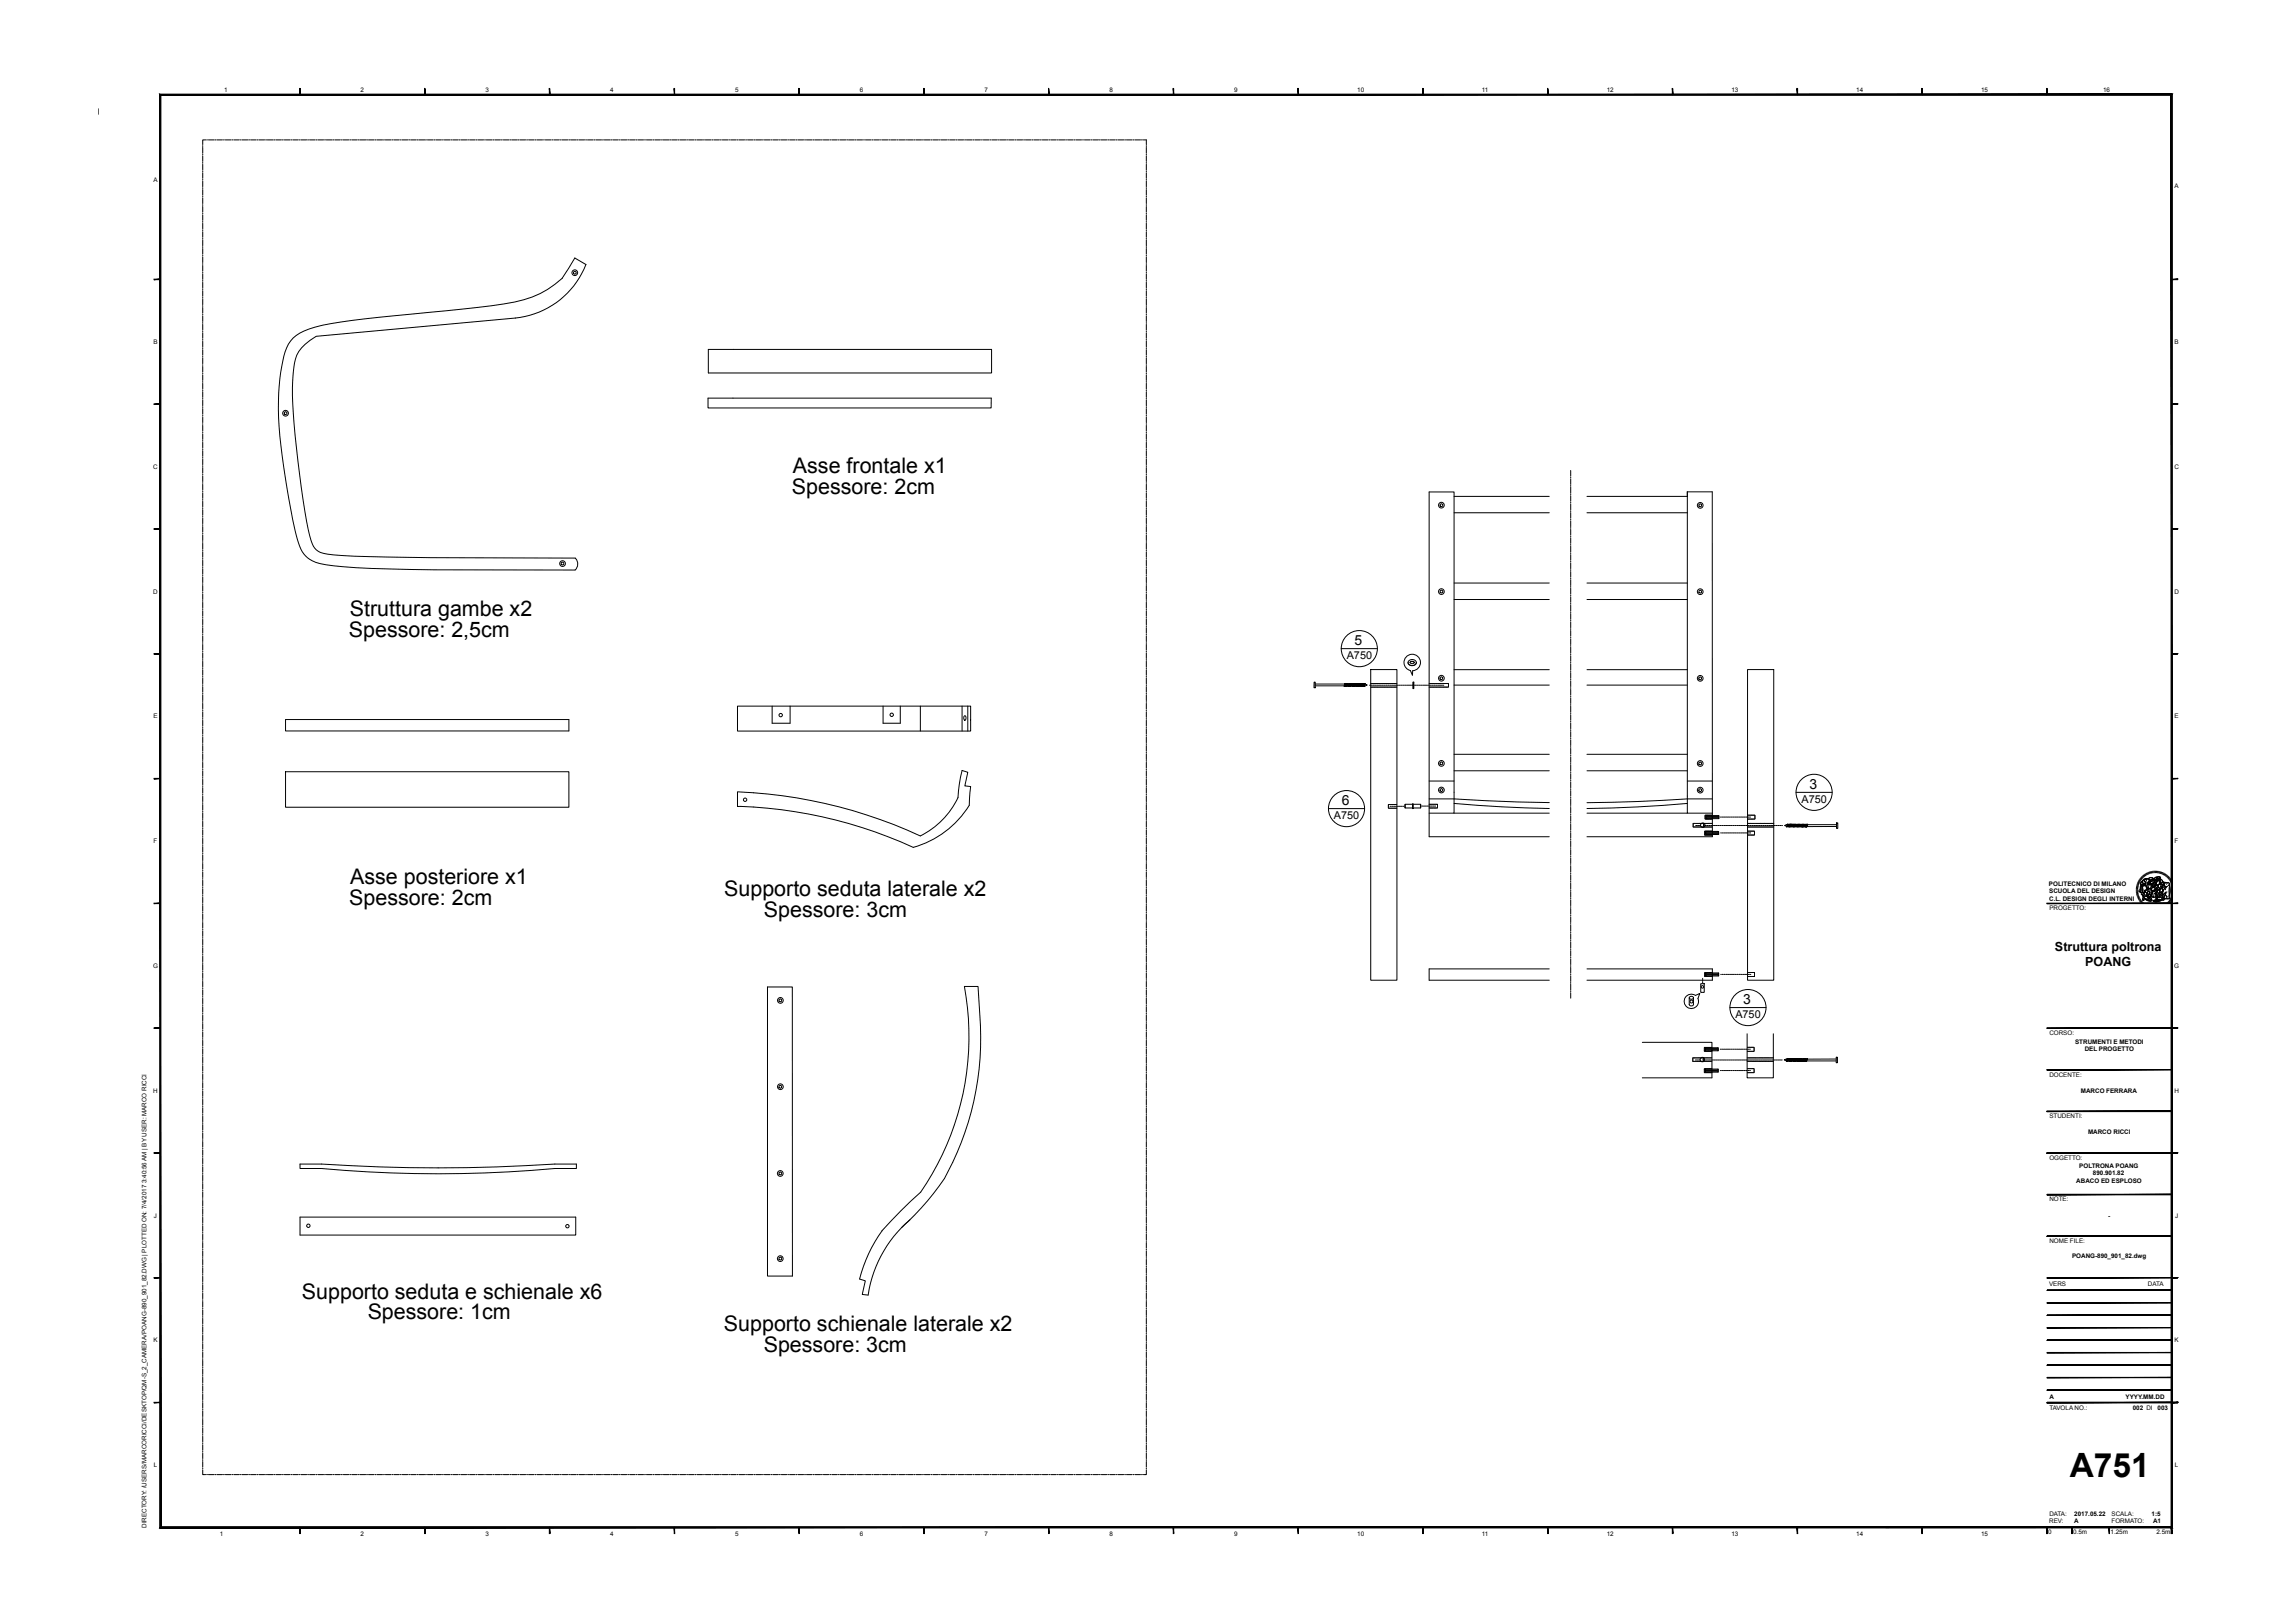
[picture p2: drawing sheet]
<svg xmlns="http://www.w3.org/2000/svg" width="297mm" height="210mm" viewBox="0 0 297 210" stroke-linecap="round" stroke-linejoin="round" font-family="sans-serif">
<defs><g id="words">
<text font-size="4.3" x="267.9" y="191.1">A751</text>
<g font-size="2.8">
<text x="102.5" y="64">Spessore: 2cm</text>
<text x="102.6" y="61.2">Asse frontale x1</text>
<text x="45.1" y="82.5">Spessore: 2,5cm</text>
<text x="45.3" y="79.7">Struttura gambe x2</text>
<text x="45.2" y="117.1">Spessore: 2cm</text>
<text x="45.3" y="114.4">Asse posteriore x1</text>
<text x="93.7" y="115.9">Supporto seduta laterale x2</text>
<text x="98.9" y="118.7">Spessore: 3cm</text>
<text x="39.1" y="168">Supporto seduta e schienale x6</text>
<text x="47.6" y="170.7">Spessore: 1cm</text>
<text x="93.7" y="172.3">Supporto schienale laterale x2</text>
<text x="98.8" y="175">Spessore: 3cm</text>
</g>
<g font-size="1.8">
<text x="175.3" y="83.5">5</text>
<text x="173.6" y="104.2">6</text>
<text x="234.2" y="102.1">3</text>
<text x="225.6" y="129.9">3</text>
</g>
<g font-size="1.6">
<text x="265.9" y="123.1">Struttura poltrona</text>
<text x="269.9" y="125">POANG</text>
</g>
<g font-size="1.4">
<text x="174.3" y="85.3">A750</text>
<text x="172.6" y="106">A750</text>
<text x="233.1" y="103.9">A750</text>
<text x="224.6" y="131.7">A750</text>
</g>
<g font-size=".8">
<text x="29" y="11.9">1</text>
<text x="46.7" y="11.9">2</text>
<text x="62.8" y="11.9">3</text>
<text x="79" y="11.9">4</text>
<text x="95.1" y="11.9">5</text>
<text x="111.3" y="11.9">6</text>
<text x="127.4" y="11.9">7</text>
<text x="143.6" y="11.9">8</text>
<text x="159.7" y="11.9">9</text>
<text x="175.6" y="11.9">10</text>
<text x="191.8" y="11.9">11</text>
<text x="207.9" y="11.9">12</text>
<text x="224.1" y="11.9">13</text>
<text x="240.2" y="11.9">14</text>
<text x="256.4" y="11.9">15</text>
<text x="272.2" y="11.9">16</text>
<text x="19.9" y="23.5">A</text>
<text x="281.4" y="24.3">A</text>
<text x="19.9" y="44.5">B</text>
<text x="281.4" y="44.5">B</text>
<text x="19.8" y="60.7">C</text>
<text x="281.4" y="60.7">C</text>
<text x="19.8" y="76.8">D</text>
<text x="281.4" y="76.8">D</text>
<text x="19.9" y="93">E</text>
<text x="281.4" y="93">E</text>
<text x="19.9" y="109.1">F</text>
<text x="281.4" y="109.1">F</text>
<text x="265.2" y="114.6">POLITECNICO DI MILANO</text>
<text x="265.2" y="115.6">SCUOLA DEL DESIGN</text>
<text x="265.2" y="116.6">C.L. DESIGN DEGLI INTERNI</text>
<text x="265.2" y="117.8">PROGETTO:</text>
<text x="19.8" y="125.3">G</text>
<text x="281.4" y="125.3">G</text>
<text x="265.2" y="133.9">CORSO:</text>
<text x="268.5" y="135">STRUMENTI E METODI</text>
<text x="269.8" y="136">DEL PROGETTO</text>
<text x="19.8" y="141.4">H</text>
<text x="265.2" y="139.3">DOCENTE:</text>
<text x="269.3" y="141.4">MARCO FERRARA</text>
<text x="281.4" y="141.4">H</text>
<text x="265.2" y="144.7">STUDENTI:</text>
<text x="270.2" y="146.8">MARCO RICCI</text>
<text x="265.2" y="150.1">OGGETTO:</text>
<text x="265.2" y="155.5">NOTE:</text>
<text x="268.7" y="153.1">ABACO ED ESPLOSO</text>
<text x="269.1" y="151.1">POLTRONA POANG</text>
<text x="270.8" y="152.1">890.901.82</text>
<text x="19.9" y="157.5">J</text>
<text x="265.2" y="160.8">NOME FILE:</text>
<text x="272.8" y="157.5">-</text>
<text x="281.5" y="157.5">J</text>
<text x="265.2" y="166.4">VERS</text>
<text x="268.2" y="162.8">POANG-890_901_82.dwg</text>
<text x="278" y="166.4">DATA</text>
<text x="19.9" y="173.7">K</text>
<text x="281.4" y="173.7">K</text>
<text x="265.2" y="182.4">TAVOLA NO.:</text>
<text x="265.2" y="181">A</text>
<text x="275.1" y="181">YYYY.MM.DD</text>
<text x="276" y="182.4">002 DI</text>
<text x="279.2" y="182.4">003</text>
<text x="19.9" y="189.8">L</text>
<text x="281.5" y="189.8">L</text>
<text x="19" y="197.7" transform="rotate(-90 19 197.7)">DIRECTORY: /USERS/MARCORICCI/DESKTOP/QM-S_2_CAMERA/POANG-890_901_82.DWG | PLOTTED ON: 7/4/2017 3:40:56 AM | BY USER: MARCO RICCI</text>
<text x="265.2" y="197.1">REV:</text>
<text x="265.2" y="196.2">DATA:</text>
<text x="268.4" y="197.1">A</text>
<text x="268.4" y="196.1">2017.05.22</text>
<text x="273.3" y="196.1">SCALA:</text>
<text x="273.3" y="197.1">FORMATO:</text>
<text x="278.4" y="196.1">1:5</text>
<text x="278.6" y="197.1">A1</text>
<text x="28.4" y="198.7">1</text>
<text x="46.7" y="198.7">2</text>
<text x="62.8" y="198.7">3</text>
<text x="79" y="198.7">4</text>
<text x="95.1" y="198.7">5</text>
<text x="111.3" y="198.7">6</text>
<text x="127.4" y="198.7">7</text>
<text x="143.6" y="198.7">8</text>
<text x="159.7" y="198.7">9</text>
<text x="175.6" y="198.7">10</text>
<text x="191.8" y="198.7">11</text>
<text x="207.9" y="198.7">12</text>
<text x="224.1" y="198.7">13</text>
<text x="240.2" y="198.7">14</text>
<text x="256.4" y="198.7">15</text>
<text x="265" y="198.4">0</text>
<text x="268.3" y="198.4">0.5m</text>
<text x="273.1" y="198.4">1.25m</text>
<text x="279.1" y="198.4">2.5m</text>
</g>
</g></defs>
<g fill="none" stroke="#000" stroke-width=".13">
<path d="M12.7 14v.8M26.2 18.8v.2M26.2 19.1v.7M26.2 19.9v.1M26.6 18.1h-.4v.6M26.7 18.1h.2M27 18.1h.7M27.8 18.1h.1M28.1 18.1h.7M28.9 18.1h.1M29.2 18.1h.7M30 18.1h.1"/>
<path d="M30.3 18.1h.7M31.1 18.1h.1M31.3 18.1h.8M32.2 18.1h.1M32.4 18.1h.8M33.3 18.1h.1M33.5 18.1h.7M34.4 18.1h.1M34.6 18.1h.7M35.4 18.1h.2M35.7 18.1h.7M36.5 18.1h.2"/>
<path d="M36.8 18.1h.7M37.6 18.1h.2M37.9 18.1h.7M38.7 18.1h.1M39 18.1h.7M39.8 18.1h.1M40.1 18.1h.7M40.9 18.1h.1M41.2 18.1h.7M42 18.1h.1M42.2 18.1h.8M43.1 18.1h.1"/>
<path d="M43.3 18.1h.7M44.2 18.1h.1M44.4 18.1h.7M45.3 18.1h.1M45.5 18.1h.7M46.4 18.1h.1M46.6 18.1h.7M47.4 18.1h.2M47.7 18.1h.7M48.5 18.1h.2M48.8 18.1h.7M49.6 18.1h.1"/>
<path d="M49.9 18.1h.7M50.7 18.1h.1M51 18.1h.7M51.8 18.1h.1M52 18.1h.8M52.9 18.1h.1M53.1 18.1h.8M54 18.1h.1M54.2 18.1h.8M55.1 18.1h.1M55.3 18.1h.7M56.2 18.1h.1"/>
<path d="M56.4 18.1h.7M57.3 18.1h.1M57.5 18.1h.7M58.3 18.1h.2M58.6 18.1h.7M59.4 18.1h.2M59.7 18.1h.7M60.5 18.1h.1M60.8 18.1h.7M61.6 18.1h.1M61.9 18.1h.7M62.7 18.1h.1"/>
<path d="M62.9 18.1h.8M63.8 18.1h.1M64 18.1h.8M64.9 18.1h.1M65.1 18.1h.8M66 18.1h.1M66.2 18.1h.7M67.1 18.1h.1M67.3 18.1h.7M68.2 18.1h.1M68.4 18.1h.7M69.2 18.1h.2"/>
<path d="M69.5 18.1h.7M70.3 18.1h.1M70.6 18.1h.7M71.4 18.1h.1M71.7 18.1h.7M72.5 18.1h.1M72.8 18.1h.7M73.6 18.1h.1M73.8 18.1h.8M74.7 18.1h.1M74.9 18.1h.8M75.8 18.1h.1"/>
<path d="M76 18.1h.8M76.9 18.1h.1M77.1 18.1h.7M78 18.1h.1M78.2 18.1h.7M79 18.1h.2M79.3 18.1h.7M80.1 18.1h.2M80.4 18.1h.7M81.2 18.1h.2M81.5 18.1h.7M82.3 18.1h.1"/>
<path d="M82.6 18.1h.7M83.4 18.1h.1M83.7 18.1h.7M84.5 18.1h.1M84.7 18.1h.8M85.6 18.1h.1M85.8 18.1h.8M86.7 18.1h.1M86.9 18.1h.7M87.8 18.1h.1M88 18.1h.7M88.9 18.1h.1"/>
<path d="M89.1 18.1h.7M90 18.1h.1M90.2 18.1h.7M91 18.1h.2M91.3 18.1h.7M92.1 18.1h.2M92.4 18.1h.7M93.2 18.1h.1M93.5 18.1h.7M94.3 18.1h.1M94.6 18.1h.7M95.4 18.1h.1"/>
<path d="M95.6 18.1h.8M96.5 18.1h.1M96.7 18.1h.8M97.6 18.1h.1M97.8 18.1h.8M98.7 18.1h.1M98.9 18.1h.7M99.8 18.1h.1M100 18.1h.7M100.9 18.1h.1M101.1 18.1h.7M101.9 18.1h.2"/>
<path d="M102.2 18.1h.7M103 18.1h.2M103.3 18.1h.7M104.1 18.1h.1M104.4 18.1h.7M105.2 18.1h.1M105.4 18.1h.8M106.3 18.1h.1M106.5 18.1h.8M107.4 18.1h.1M107.6 18.1h.8M108.5 18.1h.1"/>
<path d="M108.7 18.1h.8M109.6 18.1h.1M109.8 18.1h.7M110.7 18.1h.1M110.9 18.1h.7M111.8 18.1h.1M112 18.1h.7M112.8 18.1h.2M113.1 18.1h.7M113.9 18.1h.1M114.2 18.1h.7M115 18.1h.1"/>
<path d="M115.3 18.1h.7M116.1 18.1h.1M116.4 18.1h.7M117.2 18.1h.1M117.4 18.1h.8M118.3 18.1h.1M118.5 18.1h.8M119.4 18.1h.1M119.6 18.1h.7M120.5 18.1h.1M120.7 18.1h.7M121.6 18.1h.1"/>
<path d="M121.8 18.1h.7M122.6 18.1h.2M122.9 18.1h.7M123.7 18.1h.2M124 18.1h.7M124.8 18.1h.2M125.1 18.1h.7M125.9 18.1h.1M126.2 18.1h.7M127 18.1h.1M127.3 18.1h.7M128.1 18.1h.1"/>
<path d="M128.3 18.1h.8M129.2 18.1h.1M129.4 18.1h.8M130.3 18.1h.1M130.5 18.1h.7M131.4 18.1h.1M131.6 18.1h.7M132.5 18.1h.1M132.7 18.1h.7M133.6 18.1h.1M133.8 18.1h.7M134.6 18.1h.2"/>
<path d="M134.9 18.1h.7M135.7 18.1h.2M136 18.1h.7M136.8 18.1h.1M137.1 18.1h.7M137.9 18.1h.1M138.1 18.1h.8M139 18.1h.1M139.2 18.1h.8M140.1 18.1h.1M140.3 18.1h.8M141.2 18.1h.1"/>
<path d="M141.4 18.1h.8M142.3 18.1h.1M142.5 18.1h.7M143.4 18.1h.1M143.6 18.1h.7M144.5 18.1h.1M144.7 18.1h.7M145.5 18.1h.2M145.8 18.1h.7M146.6 18.1h.1M146.9 18.1h.7M147.7 18.1h.1"/>
<path d="M148 18.1h.3v.6M148.3 18.8v.2M148.3 19.1v.7M148.3 19.9v.1M26.2 20.2v.7M26.2 21v.1M26.2 21.3v.7M26.2 22.1v.1M26.2 22.4v.7M26.2 23.2v.1M26.2 23.4v.8M26.2 24.3v.1"/>
<path d="M26.2 24.5v.8M26.2 25.4v.1M26.2 25.6v.7M26.2 26.5v.1M26.2 26.7v.7M26.2 27.6v.1M26.2 27.8v.7M26.2 28.6v.2M26.2 28.9v.7M26.2 29.7v.2M26.2 30v.7M26.2 30.8v.2"/>
<path d="M26.2 31.1v.7M26.2 31.9v.1M26.2 32.2v.7M26.2 33v.1M26.2 33.2v.8M26.2 34.1v.1M26.2 34.3v.8M26.2 35.2v.1M26.2 35.4v.7M26.2 36.3v.1M26.2 36.5v.7M26.2 37.4v.1"/>
<path d="M26.2 37.6v.7M26.2 38.5v.1M26.2 38.7v.7M26.2 39.5v.2M26.2 39.8v.7M72.7 36l1.7-2.6 1.4 .8a10.9 10.9 0 0 1-9.1 7l-25.8 2.3a4.9 4.9 0 0 0-2.8 3.5 29.4 29.4 0 0 0-.1 7.7 123.2 123.2 0 0 0 2.1 14.6l.1 .6a2.18 2.18 0 0 0 2.2 1.8l3.4 .3 4.3 .1 24.4 .1a1.06 1.06 0 0 1-.1 1.6l-21.1-.1-5.2-.1-3.6-.3a12.3 12.3 0 0 1-4.1-.7 3.7 3.7 0 0 1-1.9-2.8 93.4 93.4 0 0 1-2.5-16.9 22.8 22.8 0 0 1 1.1-7.9 4.2 4.2 0 0 1 2.9-2.4 56.2 56.2 0 0 1 11.1-1.8 214.9 214.9 0 0 0 15.5-1.7 12.2 12.2 0 0 0 6.2-3.1M74.2 35.2l.2-.1 .2 .1v.2l-.2 .1-.2-.1zM148.3 20.2v.7M148.3 21v.1M148.3 21.3v.7M148.3 22.1v.1M148.3 22.4v.7"/>
<path d="M148.3 23.2v.1M148.3 23.4v.8M148.3 24.3v.1M148.3 24.5v.8M148.3 25.4v.1M148.3 25.6v.7M148.3 26.5v.1M148.3 26.7v.7M148.3 27.6v.1M148.3 27.8v.7M148.3 28.6v.2M148.3 28.9v.7"/>
<path d="M148.3 29.7v.2M148.3 30v.7M148.3 30.8v.2M148.3 31.1v.7M148.3 31.9v.1M148.3 32.2v.7M148.3 33v.1M148.3 33.2v.8M148.3 34.1v.1M148.3 34.3v.8M148.3 35.2v.1M148.3 35.4v.7"/>
<path d="M148.3 36.3v.1M148.3 36.5v.7M148.3 37.4v.1M148.3 37.6v.7M148.3 38.5v.1M148.3 38.7v.7M148.3 39.5v.2M148.3 39.8v.7M26.2 40.6v.2M26.2 40.9v.7M26.2 41.7v.1M26.2 42v.7"/>
<path d="M26.2 42.8v.1M26.2 43.1v.7M26.2 43.9v.1M26.2 44.1v.8M26.2 45v.1M26.2 45.2v.8M26.2 46.1v.1M26.2 46.3v.8M26.2 47.2v.1M26.2 47.4v.7M26.2 48.3v.1M26.2 48.5v.7"/>
<path d="M26.2 49.4v.1M26.2 49.6v.7M26.2 50.4v.2M26.2 50.7v.7M26.2 51.5v.2M26.2 51.8v.7M26.2 52.6v.1M26.2 52.9v.7M26.2 53.7v.1M26.2 54v.7M26.2 54.8v.1M26.2 55v.8"/>
<path d="M26.2 55.9v.1M26.2 56.1v.8M26.2 57v.1M26.2 57.2v.8M26.2 58.1v.1M26.2 58.3v.7M26.2 59.2v.1M26.2 59.4v.7M36.8 53.4l.2-.1 .1 .1v.2l-.1 .1-.2-.1zM91.6 51.5h36.7v1.3h-36.7zM91.7 45.2h36.6v3.1h-36.6zM148.3 40.6v.2"/>
<path d="M148.3 40.9v.7M148.3 41.7v.1M148.3 42v.7M148.3 42.8v.1M148.3 43.1v.7M148.3 43.9v.1M148.3 44.1v.8M148.3 45v.1M148.3 45.2v.8M148.3 46.1v.1M148.3 46.3v.8M148.3 47.2v.1"/>
<path d="M148.3 47.4v.7M148.3 48.3v.1M148.3 48.5v.7M148.3 49.4v.1M148.3 49.6v.7M148.3 50.4v.2M148.3 50.7v.7M148.3 51.5v.2M148.3 51.8v.7M148.3 52.6v.1M148.3 52.9v.7M148.3 53.7v.1"/>
<path d="M148.3 54v.7M148.3 54.8v.1M148.3 55v.8M148.3 55.9v.1M148.3 56.1v.8M148.3 57v.1M148.3 57.2v.8M148.3 58.1v.1M148.3 58.3v.7M148.3 59.2v.1M148.3 59.4v.7M26.2 60.2v.2"/>
<path d="M26.2 60.5v.7M26.2 61.3v.2M26.2 61.6v.7M26.2 62.4v.1M26.2 62.7v.7M26.2 63.5v.1M26.2 63.8v.7M26.2 64.6v.1M26.2 64.9v.7M26.2 65.7v.1M26.2 65.9v.8M26.2 66.8v.1"/>
<path d="M26.2 67v.8M26.2 67.9v.1M26.2 68.1v.7M26.2 69v.1M26.2 69.2v.7M26.2 70.1v.1M26.2 70.3v.7M26.2 71.1v.2M26.2 71.4v.7M26.2 72.2v.2M26.2 72.5v.7M26.2 73.3v.2"/>
<path d="M26.2 73.6v.7M26.2 74.4v.1M26.2 74.7v.7M26.2 75.5v.1M26.2 75.8v.7M26.2 76.6v.1M26.2 76.8v.8M26.2 77.7v.1M26.2 77.9v.8M26.2 78.8v.1M26.2 79v.7M26.2 79.9v.1"/>
<path d="M72.6 72.8l.2-.1 .2 .1v.2l-.2 .1-.2-.1zM148.3 60.2v.2M148.3 60.5v.7M148.3 61.3v.2M148.3 61.6v.7M148.3 62.4v.1M148.3 62.7v.7M148.3 63.5v.1M148.3 63.8v.7M148.3 64.6v.1M148.3 64.9v.7M148.3 65.7v.1"/>
<path d="M148.3 65.9v.8M148.3 66.8v.1M148.3 67v.8M148.3 67.9v.1M148.3 68.1v.7M148.3 69v.1M148.3 69.2v.7M148.3 70.1v.1M148.3 70.3v.7M148.3 71.1v.2M148.3 71.4v.7M148.3 72.2v.2"/>
<path d="M148.3 72.5v.7M148.3 73.3v.2M148.3 73.6v.7M148.3 74.4v.1M148.3 74.7v.7M148.3 75.5v.1M148.3 75.8v.7M148.3 76.6v.1M148.3 76.8v.8M148.3 77.7v.1M148.3 77.9v.8M148.3 78.8v.1"/>
<path d="M148.3 79v.7M148.3 79.9v.1M186.4 65.3l.1-.1 .2 .1v.2l-.2 .1-.1-.1zM186.4 76.5l.1-.2 .2 .2v.1l-.2 .1-.1-.1zM188.2 64.2h12.3M188.2 66.3h12.3M188.2 75.4h12.3M188.2 77.6h12.3M203.3 60.9v.7M203.3 61.7v.1M203.3 62v.7M203.3 62.8v.1"/>
<path d="M203.3 63v.8M203.3 63.9v.1M203.3 64.1v.8M203.3 65v.1M203.3 65.2v.8M203.3 66.1v.1M203.3 66.3v.7M203.3 67.2v.1M203.3 67.4v.7M203.3 68.2v.2M203.3 68.5v.7M203.3 69.3v.2"/>
<path d="M203.3 69.6v.7M203.3 70.4v.2M203.3 70.7v.7M203.3 71.5v.1M203.3 71.8v.7M203.3 72.6v.1M203.3 72.9v.7M203.3 73.7v.1M203.3 73.9v.8M203.3 74.8v.1M203.3 75v.8M203.3 75.9v.1"/>
<path d="M203.3 76.1v.7M203.3 77v.1M203.3 77.2v.7M203.3 78.1v.1M203.3 78.3v.7M203.3 79.2v.1M203.3 79.4v.7M205.4 64.2h13M205.4 66.3h13M205.4 75.4h13M205.4 77.6h13M219.9 65.3l.1-.1 .2 .1v.2l-.2 .1-.1-.1z"/>
<path d="M219.9 76.5l.1-.1 .2 .1v.2l-.2 .1-.1-.1zM26.2 80.1v.7M26.2 81v.1M26.2 81.2v.7M26.2 82.1v.1M26.2 82.3v.7M26.2 83.1v.2M26.2 83.4v.7M26.2 84.2v.2M26.2 84.5v.7M26.2 85.3v.1M26.2 85.6v.7"/>
<path d="M26.2 86.4v.1M26.2 86.6v.8M26.2 87.5v.1M26.2 87.7v.8M26.2 88.6v.1M26.2 88.8v.8M26.2 89.7v.1M26.2 89.9v.8M26.2 90.8v.1M26.2 91v.7M26.2 91.9v.1M26.2 92.1v.7"/>
<path d="M26.2 93v.1M26.2 93.2v.7M26.2 94v.2M26.2 94.3v.7M26.2 95.1v.1M26.2 95.4v.7M26.2 96.2v.1M26.2 96.5v.7M26.2 97.3v.1M26.2 97.5v.8M26.2 98.4v.1M26.2 98.6v.8"/>
<path d="M26.2 99.5v.1M26.2 99.7v.8M37 93.1h36.6v1.5h-36.6zM37 99.9h36.6v4.5h-36.6zM95.4 91.4h30.2v3.2h-30.2zM99.9 91.4v2.2h2.3v-2.2M114.3 91.4v2.2h2.2v-2.2M119.1 91.4v3.2M124.5 91.4v3.2M124.8 92.7v-.1a.27 .27 0 0 1 .2 .3 .27 .27 0 0 1-.2 .3l-.1-.2zM125.2 91.4v3.2M148.3 80.1v.7"/>
<path d="M148.3 81v.1M148.3 81.2v.7M148.3 82.1v.1M148.3 82.3v.7M148.3 83.1v.2M148.3 83.4v.7M148.3 84.2v.2M148.3 84.5v.7M148.3 85.3v.1M148.3 85.6v.7M148.3 86.4v.1M148.3 86.6v.8"/>
<path d="M148.3 87.5v.1M148.3 87.7v.8M148.3 88.6v.1M148.3 88.8v.8M148.3 89.7v.1M148.3 89.9v.8M148.3 90.8v.1M148.3 91v.7M148.3 91.9v.1M148.3 92.1v.7M148.3 93v.1M148.3 93.2v.7"/>
<path d="M148.3 94v.2M148.3 94.3v.7M148.3 95.1v.1M148.3 95.4v.7M148.3 96.2v.1M148.3 96.5v.7M148.3 97.3v.1M148.3 97.5v.8M148.3 98.4v.1M148.3 98.6v.8M148.3 99.5v.1M148.3 99.7v.8"/>
<path d="M170.1 88.3h.1v.7h-.2zM170.2 88.7h3.8M170.2 88.5h3.8M173.6 83.9h4.6M174 88.7h.1M174.1 88.4l-.1 .4M174.1 88.5h.1M174.2 88.7h.1M174.3 88.4l-.2 .4M174.4 88.7h.1M174.4 88.4l-.1 .4M174.5 88.7h.1"/>
<path d="M174.6 88.4l-.1 .4M174.7 88.7h.1M174.8 88.4l-.2 .4M174.9 88.7h.1M174.9 88.4l-.1 .4M175 88.7h.1M175.1 88.4l-.1 .4M175.2 88.7h.1M175.3 88.4l-.2 .4M175.4 88.7h.1M175.5 88.4l-.2 .4M175.6 88.7h.1"/>
<path d="M175.6 88.4l-.1 .4M175.7 88.7h.1M175.8 88.4l-.1 .4M175.9 88.8h.1M176 88.4l-.2 .4M176.1 88.8h.1M176.1 88.4l-.1 .4M176.2 88.8h.1M176.3 88.4l-.1 .4M176.5 88.4l-.2 .4 .2-.4-.1 .4M176.5 88.8h-.2M176.6 88.4l-.1 .4"/>
<path d="M176.6 88.5l.3 .1-.3 .2M177.2 88.7h.1M177.4 86.6h3.4v40.2h-3.4zM177.4 88.4h3.4M177.4 88.9h3.4M177.4 88.7h.2M177.7 88.7h.1M177.9 88.7h.2M178.1 88.7h.2M178.4 88.7h.1M178.6 88.7h.2M178.9 88.7h.1"/>
<path d="M179.1 88.7h.2M179.4 88.7h.1M179.6 88.7h.2M179.8 88.7h.2M180.1 88.7h.1M180.3 88.7h.2M180.6 88.7h.1M180.8 88.7h.2M181.1 88.7h.1M181.3 88.7h.1M181.5 88.7h.2M181.8 88.7h.1"/>
<path d="M182 88.7h.2M182.1 84.9a1.07 1.07 0 0 1 1.7 .4 1.07 1.07 0 0 1-1 1.5v.6l-.3-.6a1.07 1.07 0 0 1-.8-.8 1.07 1.07 0 0 1 .4-1.1zM182.2 85.7a.55 .55 0 0 0 .5 .4 .55 .55 0 0 0 .6-.3M182.3 88.7h.1M182.3 85.5a.53 .53 0 0 1 .6-.2 .53 .53 0 0 1 .4 .6 .55 .55 0 0 1-.6 .2 .55 .55 0 0 1-.5-.5zM182.5 85.7l.3-.1 .2 .1M182.5 88.7h.2M182.5 85.6a.25 .25 0 0 1 .3-.1 .25 .25 0 0 1 .2 .3 .25 .25 0 0 1-.3 .1 .25 .25 0 0 1-.2-.3zM182.7 88.7h.1M182.8 88.3h.2v.8h-.2zM183 88.7h.1M183.1 88.7h.2"/>
<path d="M183.4 88.7h.1M183.6 88.7h.2M183.9 88.7h.1M184.1 88.7h.2M184.3 88.7h.2M184.6 88.7h.1M184.8 88.7h.2M184.9 88.4h2.5M184.9 88.9h2.5M185.1 88.7h.1M185.3 88.7h.2M185.5 88.7h.2"/>
<path d="M185.8 88.7h.2M186 88.7h.2M186.3 88.7h.1M186.4 87.7l.1-.1 .2 .1v.2h-.2h-.1zM186.4 98.7l.1-.1 .2 .1v.2l-.2 .1-.1-.1zM186.5 88.7h.2M186.8 88.7h.1M187.4 88.4v.1M187.4 88.9h.1M187.4 88.5v.4M188.2 86.6h12.3M188.2 88.6h12.3"/>
<path d="M188.2 97.6h12.3M188.2 99.7h12.3M203.3 80.2v.2M203.3 80.5v.7M203.3 81.3v.2M203.3 81.6v.7M203.3 82.4v.1M203.3 82.7v.7M203.3 83.5v.1M203.3 83.8v.7M203.3 84.6v.1M203.3 84.8v.8"/>
<path d="M203.3 85.7v.1M203.3 85.9v.8M203.3 86.8v.1M203.3 87v.8M203.3 87.9v.1M203.3 88.1v.7M203.3 89v.1M203.3 89.2v.7M203.3 90.1v.1M203.3 90.3v.7M203.3 91.1v.2M203.3 91.4v.7"/>
<path d="M203.3 92.2v.2M203.3 92.5v.7M203.3 93.3v.1M203.3 93.6v.7M203.3 94.4v.1M203.3 94.7v.7M203.3 95.5v.1M203.3 95.7v.8M203.3 96.6v.1M203.3 96.8v.8M203.3 97.7v.1M203.3 97.9v.8"/>
<path d="M203.3 98.8v.1M203.3 99v.7M203.3 99.9v.1M205.4 86.6h13M205.4 88.6h13M205.4 97.6h13M205.4 99.7h13M219.9 87.7l.1-.1 .2 .1v.2l-.2 .1-.1-.1zM219.9 98.7l.1-.1 .2 .1v.2l-.2 .1-.1-.1zM226.2 86.6h3.3v40.2h-3.3zM26.2 100.6v.1M26.2 100.8v.8"/>
<path d="M26.2 101.7v.1M26.2 101.9v.7M26.2 102.8v.1M26.2 103v.7M26.2 103.8v.2M26.2 104.1v.7M26.2 104.9v.2M26.2 105.2v.7M26.2 106v.1M26.2 106.3v.7M26.2 107.1v.1M26.2 107.4v.7"/>
<path d="M26.2 108.2v.1M26.2 108.5v.7M26.2 109.3v.1M26.2 109.5v.8M26.2 110.4v.1M26.2 110.6v.8M26.2 111.5v.1M26.2 111.7v.7M26.2 112.6v.1M26.2 112.8v.7M26.2 113.7v.1M26.2 113.9v.7"/>
<path d="M26.2 114.7v.2M26.2 115v.7M26.2 115.8v.2M26.2 116.1v.7M26.2 116.9v.2M26.2 117.2v.7M26.2 118v.1M26.2 118.3v.7M26.2 119.1v.1M26.2 119.4v.7M125.4 104.2l.2-2.4-.7-.1 .3-1.8-.7-.2-.3 1.7-.2 1.8a10.7 10.7 0 0 1-4.9 5M125.4 104.2a12.5 12.5 0 0 1-7.2 5.4 58 58 0 0 0-22.8-5.2v-1.9a62.5 62.5 0 0 1 23.7 5.7"/>
<path d="M148.3 100.6v.1M148.3 100.8v.8M148.3 101.7v.1M148.3 101.9v.7M148.3 102.8v.1M148.3 103v.7M148.3 103.8v.2M148.3 104.1v.7M148.3 104.9v.2M148.3 105.2v.7M148.3 106v.1M148.3 106.3v.7"/>
<path d="M148.3 107.1v.1M148.3 107.4v.7M148.3 108.2v.1M148.3 108.5v.7M148.3 109.3v.1M148.3 109.5v.8M148.3 110.4v.1M148.3 110.6v.8M148.3 111.5v.1M148.3 111.7v.7M148.3 112.6v.1M148.3 112.8v.7"/>
<path d="M148.3 113.7v.1M148.3 113.9v.7M148.3 114.7v.2M148.3 115v.7M148.3 115.8v.2M148.3 116.1v.7M148.3 116.9v.2M148.3 117.2v.7M148.3 118v.1M148.3 118.3v.7M148.3 119.1v.1M148.3 119.4v.7"/>
<path d="M171.9 104.6h4.7M179.7 104.5v.1M179.7 104.2v.3M179.7 104.1h.1M179.7 104.1h1.1M179.7 104.6h1.1M179.9 104.3h.1M180.1 104.3h.2M180.4 104.3h.1M180.6 104.3h.2M180.8 104.3h.2M181.1 104.3h.1"/>
<path d="M181.3 104.3h.2M181.6 104.3h.1M181.9 104.1v.4M182.8 104.1h-.9v.4h.9M182.8 104l.1 .6zM182.9 104.1h.9v.4h-.9M183.8 104.1v.4M184 104.3h.1M184.2 104.3h.2M184.4 104.3h.2M184.7 104.3h.2M184.9 104.3h.2"/>
<path d="M184.9 103.4h3.3l8.2 .4h4.1M184.9 105.2h3.3v-41.5h-3.3v44.6h15.6M184.9 101.1h3.3M184.9 104.1h1.1M184.9 104.5h1.1M185.2 104.3h.1M185.4 104.3h.2M185.7 104.3h.1M186 104.1h.1M186 104.5h.1M186 104.1v.4M186.4 102.1l.1-.1 .2 .1v.2l-.2 .1-.1-.1z"/>
<path d="M188.2 104a173.6 173.6 0 0 0 12.3 .6M188.2 105.2h12.3M203.3 100.1v.7M203.3 100.9v.2M203.3 101.2v.7M203.3 102v.2M203.3 102.3v.7M203.3 103.1v.2M203.3 103.4v.7M203.3 104.2v.1M203.3 104.5v.7M203.3 105.3v.1"/>
<path d="M203.3 105.6v.7M203.3 106.4v.1M203.3 106.7v.7M203.3 107.5v.1M203.3 107.7v.8M203.3 108.6v.1M203.3 108.8v.7M203.3 109.7v.1M203.3 109.9v.7M203.3 110.8v.1M203.3 111v.7M203.3 111.9v.1"/>
<path d="M203.3 112.1v.7M203.3 112.9v.2M203.3 113.2v.7M203.3 114v.2M203.3 114.3v.7M203.3 115.1v.2M203.3 115.4v.7M203.3 116.2v.1M203.3 116.5v.7M203.3 117.3v.1M203.3 117.5v.8M203.3 118.4v.1"/>
<path d="M203.3 118.6v.8M203.3 119.5v.1M203.3 119.7v.7M205.4 105.2h13M218.4 104a171.1 171.1 0 0 1-13 .6M218.4 101.1h3.2M219.4 106.8h.2M219.7 106.8h.1M219.9 102.1l.1-.1 .2 .1v.2l-.2 .1-.1-.1zM219.9 106.8h.2M220.5 106.8h.1M220.5 107h.1"/>
<path d="M220.5 106.5v.2v.3M220.6 108v.1M220.6 107.6v.4M220.6 107.5v.1M220.6 108.1h1M220.6 106.8h.2M220.7 106h.1M220.7 107.5h.9M220.7 105.5v.4M220.7 105.5h.1M220.7 105.5h.9M220.7 106h.9"/>
<path d="M220.8 107.6h1.6v.4h-1.6zM220.8 107.6v.4M220.8 105.5h1.6v.4h-1.6zM220.8 105.5v.4M220.8 107.8h1.5M220.8 107.7h1.5M220.8 107.9h1.5M220.8 105.7h1.6M220.8 105.6h1.6M220.8 105.8h1.6M220.9 106.8h.1M221.1 106.8h.2"/>
<path d="M221.4 106.8h.1M221.6 106.5h-2.5v.5h2.5M221.6 103.4h-3.2l-6.5 .3-6.5 .2M221.6 105.2h-3.2v-41.6h3.2v44.7h-16.2M221.6 106.8h.2M221.8 106.8h.2M222.1 106.8h.2M222.3 106.8h.2M222.4 107.6v.4M222.4 105.5v.4M222.6 106.8h.1M222.6 105.7h.1"/>
<path d="M222.7 107.8h.1M222.8 105.7h.2M222.8 106.8h.2M222.8 107.8h.2M223 105.7h.2M223.1 106.8h.1M223.1 107.8h.2M223.3 105.7h.2M223.3 106.8h.2M223.3 107.8h.2M223.5 105.7h.2M223.5 106.8h.2"/>
<path d="M223.6 107.8h.1M223.8 105.7h.1M223.8 106.8h.2M223.8 107.8h.2M224 105.7h.2M224 106.8h.2M224.1 107.8h.1M224.3 105.7h.1M224.3 106.8h.1M224.3 107.8h.2M224.5 105.7h.2M224.5 106.8h.2"/>
<path d="M224.5 107.8h.2M224.7 105.7h.2M224.8 106.8h.1M224.8 107.8h.2M225 105.7h.2M225 106.8h.2M225 107.8h.2M225.2 105.7h.2M225.2 106.8h.2M225.3 107.8h.1M225.5 105.7h.1M225.5 106.8h.1"/>
<path d="M225.5 107.8h.2M225.7 105.7h.2M225.7 106.8h.2M225.8 107.8h.1M226 105.7h.1M226 106.8h.1M226 107.8h.2M226.2 107h3.3M226.2 106.5h3.3M226.2 105.5h.9M226.2 106h.9M226.2 107.5h.8"/>
<path d="M226.2 108h.8M226.2 105.7h.2M226.2 106.8h.2M226.2 107.8h.2M226.5 105.7h.1M226.5 106.8h.1M226.5 107.8h.1M226.7 106.8h.2M226.9 106.8h.2M227 107.5l.1 .1M227.1 108h-.1M227.1 107.6v.4"/>
<path d="M227.1 105.5v.4M227.1 105.9v.1M227.2 106.8h.1M227.4 106.8h.2M227.7 106.8h.1M227.9 106.8h.2M228.1 106.8h.2M228.4 106.8h.1M228.6 106.8h.2M228.9 106.8h.1M229.1 106.8h.2M229.4 106.8h.1"/>
<path d="M229.6 106.8h.2M229.8 106.8h.2M230.1 106.8h.1M230.3 106.8h.2M230.6 106.8h.1M231.3 106.7l-.3 .1 .2 .1M231.4 106.6l-.2 .4M231.5 106.7l-.1 .3 .1-.4-.1 .4M231.5 106.6l-.1 .1M231.5 106.7h.1M231.7 106.6l-.1 .4M231.7 106.7h.1"/>
<path d="M231.9 106.6l-.2 .4M231.9 106.7h.1M232 106.6l-.1 .4M232 106.7h.1M232.2 106.6l-.1 .4M232.2 106.7h.1M232.4 106.6l-.1 .4M232.4 106.7h.1M232.4 102.5h4.7M232.6 106.6l-.2 .4M232.6 106.7h.1M232.7 106.6l-.1 .4"/>
<path d="M232.7 106.7h.1M232.9 106.6l-.1 .4M232.9 106.7h.1M233.1 106.6l-.2 .4M233.1 106.7h.1M233.2 106.6l-.1 .4M233.2 106.7h.1M233.4 106.6l-.1 .4M233.4 106.7h.1M233.6 106.6l-.2 .4M233.6 106.7h.1M233.7 106.9l.1 .1"/>
<path d="M233.8 106.6l-.2 .4M233.8 106.7h.1M233.9 106.6l-.1 .4M233.9 106.7h3.8M237.7 106.5h.1v.7h-.1zM237.7 106.9l-3.8 .1M276.5 114.9l.2 .1M276.5 115l.2 .1M276.5 115.2h.2M276.5 115.3h.2M276.5 114.8l.2 .1M276.5 114.7h.2"/>
<path d="M276.5 114.6h.2M276.5 114.5h.3M276.6 114.4h.2M276.6 114.3h.2M276.7 114.2l.2 .1M276.7 115.4h-.2M276.7 115.5h-.2M276.7 115.6h-.2M276.7 114.1l.2 .1M276.7 115.7h-.2M276.8 115.8l-.3 .1M276.8 114l.2 .1"/>
<path d="M276.8 115.9l-.2 .1M276.8 116l-.2 .1M276.8 113.9l.2 .1M276.9 116.1l-.2 .1M276.9 113.8l.2 .1M276.9 116.2l-.2 .1M276.9 116.3l-.1 .1M277 113.7l.1 .1M277 116.4l-.2 .1M277 113.6l.2 .1M277.1 114.4l.4 .1 .2-.1v.1a.57 .57 0 0 1-.7-.1zM277.1 114.4v.2"/>
<path d="M277.1 116.5l-.2 .1M277.1 113.5l.2 .1M277.1 114.6l-.2 .8h.1M277.1 116.5l-.2 .2M277.1 114.1l.2-.1v.3l.4 .1-.2 .1-.3-.1a.16 .16 0 0 1-.2-.1 .16 .16 0 0 1 .1-.2zM277.2 114.6h.1v.9a.18 .18 0 0 1-.3-.1 .18 .18 0 0 1 .1-.2zM277.2 114.6l-.2 .8 .2 .1M277.2 113.4l.1 .2M277.2 116.6l-.2 .2M277.3 114h-.1a.22 .22 0 0 0-.2 .2 .22 .22 0 0 0 .1 .2l.3 .1 .2-.1-.3-.1-.1-.2 .3-.3 .2-.1a.26 .26 0 0 1 .4 0 .26 .26 0 0 1-.1 .4 .7 .7 0 0 0 .2 .9h-.2M277.3 116.7l-.2 .1M277.3 115.7l.2 .2h.4"/>
<path d="M277.3 113.3l.1 .2M277.3 113.9l.2-.2h.4a.26 .26 0 0 0-.3 .1 .26 .26 0 0 0 0 .3l.1 .3-.4-.1zM277.3 115.9h.2h.4l.1 .3h.1v.1v-.2l.1 .1-.1-.1h.2l-.3-.2 .1-.2h.1l.1 .4a.28 .28 0 0 1 0 .3 .28 .28 0 0 1-.4 0l-.5-.3zM277.3 115.9l.1 .2 .2 .1 .6 .3M277.3 114.6h.1a.37 .37 0 0 1 .5 .3v.2l-.2 .1a.16 .16 0 0 0-.2 0 .16 .16 0 0 0 0 .2l-.1 .1a.16 .16 0 0 1-.1 0 .16 .16 0 0 1 0-.2zM277.3 116.8l-.1 .1M277.3 114.6v.9M277.4 116.1l.5 .3a.29 .29 0 0 0 .5-.1 .23 .23 0 0 1 0 .3 .23 .23 0 0 1-.3 0l-.4-.2a.18 .18 0 0 0-.1-.1 .18 .18 0 0 0-.2 .1l-.1 .1v-.1zM277.4 113.3l.1 .1M277.4 116.1l-.1 .3v.1h.1v-.1a.19 .19 0 0 1 .2-.1 .19 .19 0 0 1 .1 .1l.5 .2a.2 .2 0 0 0 .2-.1 .2 .2 0 0 0 0-.2M277.4 116.8l-.1 .2M277.4 115.6v-.1a.16 .16 0 0 0-.3 0 .16 .16 0 0 0 .1 .3l.3-.1 .2 .1"/>
<path d="M277.4 113.2l.2 .2M277.5 116.9l-.1 .2M277.5 115.5a.24 .24 0 0 1 .3 0 .24 .24 0 0 1 0 .3v.1h-.4l-.1-.2h.2zM277.5 115.2h.5l.1-.2h.2l.2 .2a.32 .32 0 0 1 0 .4 .32 .32 0 0 1-.4 .1v-.1a.15 .15 0 0 0 .1-.2 .15 .15 0 0 0-.2 0l-.1 .2-.3-.2h-.1zM277.5 113.1l.2 .2M277.6 113.8a.28 .28 0 0 1 .4-.1 .28 .28 0 0 1 .1 .4 .69 .69 0 0 0 0 .8l.1 .1h-.2v.1a.1 .1 0 0 1-.1 0 .1 .1 0 0 1 0-.1l-.2-.4v-.5l-.2-.1zM277.6 117l-.2 .2M277.6 115.3l.3 .3M277.6 115.4l-.1 .1v.2M277.6 113.1l.1 .1M277.7 117l-.2 .2M277.7 114.6h-.4a.28 .28 0 0 0-.3 0 .28 .28 0 0 0 0 .4l-.2 .3 .1 .1"/>
<path d="M277.7 117.1l-.1 .2M277.7 114.7l.1 .4M277.7 113l.1 .2M277.8 113.8l-.1 .2v.5l.2 .5a.1 .1 0 0 0 0 .1 .1 .1 0 0 0 .1 0v-.1M277.8 117.2l-.1 .1M277.8 113l.1 .1M277.9 115.1l-.2 .1a.16 .16 0 0 0-.2 0 .16 .16 0 0 0 0 .2M277.9 113.7a.26 .26 0 0 0-.3 .1 .26 .26 0 0 0 0 .3h.1M277.9 117.2l-.1 .2M278 112.9v.2M278 114.1l.3-.1a.25 .25 0 0 1-.3 .3h-.1zM278 114.3l.2-.1 .1 .1h-.1l.1 .2-.2-.1z"/>
<path d="M278 115.3a.15 .15 0 0 1 .2 .1 .15 .15 0 0 1-.1 .2l-.1 .3 .3 .2h-.2l.1 .1-.1-.1v.2v-.1h-.1l-.1-.2v-.5zM278 115.3a.15 .15 0 0 1 .2 .1 .15 .15 0 0 1-.1 .2l-.1 .3 .3 .2h-.2l.1 .1-.1-.1v.2v-.1h-.1l-.1-.2-.1-.3zM278 114.3l.1 .1 .2 .1M278 117.2l-.1 .3M278 113.7l.2-.1h.4a.1 .1 0 0 1 .1 .1 .1 .1 0 0 1-.1 .1l-.3 .1-.2-.1M278.1 112.9v.2M278.1 113.6h.4l.2 .2-.2-.1-.2 .2-.3-.2zM278.1 117.3l-.1 .2M278.1 113.8l.3 .1 .1-.2 .1 .1-.2 .3-.3-.1zM278.2 112.8v.2M278.2 115l.2 .1 .1 .2 .1 .2-.2 .1M278.2 117.3l-.1 .2"/>
<path d="M278.2 115.7l.1 .4a.25 .25 0 0 1 0 .3 .25 .25 0 0 1-.2 .1M278.2 114.3h.3h-.1a.13 .13 0 0 1 0 .2 .13 .13 0 0 1-.2 0 .13 .13 0 0 1 0-.2zM278.2 114.2l.1 .1M278.3 114.1l-.4 .2M278.3 115.3h-.3M278.3 112.8v.2M278.3 114l-.1 .2M278.3 115.2l.3 .1M278.3 117.4v.2M278.4 114.3h.1h-.1a.11 .11 0 0 1 0 .2 .11 .11 0 0 1-.2-.1 .11 .11 0 0 1 .2-.1h-.1M278.4 115.3a.23 .23 0 0 1 0 .3 .23 .23 0 0 1-.3 .1M278.4 115l.2-.2 .3 .1a.12 .12 0 0 1 .1 .1 .12 .12 0 0 1-.1 .1l-.2 .1a.15 .15 0 0 1-.1 .1 .15 .15 0 0 1-.2-.2z"/>
<path d="M278.4 115.9l.3 .2M278.4 115.1l.2-.3 .3 .1 .1 .2-.5 .2M278.4 112.8v.2M278.4 117.4v.2M278.4 114h.1M278.5 114.6l-.1 .2-.1 .2M278.5 113.9h.1M278.5 115.7v.3M278.5 112.7v.3M278.5 115.3l.2 .1 .3-.3-.1-.2-.3-.1-.3 .2 .1-.3 .1-.1 .4 .1 .2-.2v-.1l.2 .1v.7l-.3 .4h-.1h.1v.2l.1-.1-.1 .1a.34 .34 0 0 1-.3 .3l-.3-.2 .2-.5M278.5 115.3l.4-.2v.2l-.2 .1zM278.5 117.4v.2"/>
<path d="M278.5 115.5l-.2 .5M278.6 115.3h.1M278.6 114.2h.3l.2 .3-.1 .1-.1-.4a.13 .13 0 0 0-.2 0 .13 .13 0 0 0 0 .2 .16 .16 0 0 1 0 .3 .16 .16 0 0 1-.2-.1zM278.6 113.9h.3a.12 .12 0 0 1-.1 .1 .12 .12 0 0 1-.1-.1zM278.6 112.7v.2M278.6 113.8l-.2 .3-.3-.1M278.6 117.4v.2M278.7 116.5l.6-.1 .4 .1-.7 .1zM278.7 116.5l.3 .1v.1l-.3-.1zM278.7 114.2h.2l.1 .2a.2 .2 0 0 1 0 .2 .2 .2 0 0 1-.2 .1zM278.7 112.7v.2M278.7 117.4v.2"/>
<path d="M278.7 113.9l.1-.2 .2 .1v.1v.1M278.8 113.8l.1-.1 .1 .3-.3-.1zM278.8 115.6l-.1 .5 .3-.1M278.8 115.3h.1M278.8 115.2h.1M278.8 114.3h.1M278.8 114.2v.1M278.8 112.7l.1 .2M278.8 117.4v.2M278.9 115.6h.1v-.2l.2-.1-.2 .5v-.2zM278.9 113.9h-.3l.2 .1a.1 .1 0 0 0 .1 0 .1 .1 0 0 0 0-.1M278.9 114.7v.2"/>
<path d="M278.9 115.1l-.2 .3-.1-.1M278.9 114.2l.1 .1M278.9 117.4v.2M279 114.3l-.1-.1a.13 .13 0 0 0-.2 0 .13 .13 0 0 0 0 .2 .17 .17 0 0 1 0 .3 .17 .17 0 0 1-.2-.1l.2-.5h.2l.1 .2 .1 .3h-.1v-.1M279 112.7v.2M279 114.4h-.1M279 114.3a.14 .14 0 0 1 0 .2 .14 .14 0 0 1-.2 0M279 114.6l-.2 .1M279 116.6l.7-.1-.7 .2zM279 116.6v.1M279 113.9h.1v.1l-.1 .3M279 115.4h.1"/>
<path d="M279 115.6v.2l.1-.1M279 117.4l.1 .2M279.1 114.4v-.5l-.3-.2 .1-.1 .1-.1a.1 .1 0 0 1 .2 0 .11 .11 0 0 1-.1 .2v.3l.1-.2 .1 .1h.2l-.1 .2h.1a.18 .18 0 0 1 .1 .2 .18 .18 0 0 1-.3 .1v.1M279.1 113.8v.1M279.1 112.7v.2M279.1 115.5v.1l-.1-.1M279.1 114.8l-.1 .4M279.1 114.5l.2 .1M279.1 116.1l.1-.1v.4l-.1-.2-.1 .2zM279.1 115.1l-.1 .1v.2M279.2 117.4v.2M279.2 115.3l-.2 .1v.2h-.1h.1"/>
<path d="M279.2 114.8l-.2 .3M279.2 113.5l.2-.1 .2 .2-.1 .5v-.4a.19 .19 0 0 0-.2 0 .19 .19 0 0 0-.1 .2l-.1 .1v-.3zM279.2 113.5l.2-.1 .2 .2-.1 .5v-.4v-.1l-.2 .1-.2 .3v-.3zM279.2 113.5h-.3l-.1 .2M279.2 112.7v.2M279.2 113.8l.1 .1h.2M279.3 117.4v.2M279.3 114.5l.1-.1h.3a.25 .25 0 0 1 .3 .2 .25 .25 0 0 1-.3 .3l-.2 .1-.2-.3zM279.3 113.7v-.1a.12 .12 0 0 1 .2 0 .12 .12 0 0 1 0 .1v.2a.15 .15 0 0 1-.3 0 .15 .15 0 0 1 .1-.2zM279.3 115.1h.3l-.4 .7v.2l-.2 .3v-.3zM279.3 113.7v.1M279.3 115.1l-.3 .9v.3l.2-.3v.5l-.1-.3-.1 .3v-.2"/>
<path d="M279.3 113.9h.1M279.3 114.8v.3h.3l.1-.2M279.3 112.7v.3M279.3 113.8h.1M279.4 117.4v.2M279.4 113.8h.1M279.4 112.7v.3M279.4 115.5l.3-.1-.2 .5 .1 .2-.1 .1-.2-.1zM279.5 117.4v.2M279.5 114.1l.1 .2M279.5 112.8v.2M279.5 114.9h.1"/>
<path d="M279.5 114.3l.3-.1h.3l-.2 .3zM279.6 115.1l-.4 .7v.3M279.6 117.3v.2M279.6 113.7l.4 .5h-.1a.2 .2 0 0 1-.3 0 .2 .2 0 0 1-.1-.2zM279.6 114.8l-.1 .1M279.6 113.7l.3 .4M279.6 114.9v.1M279.6 112.8v.2M279.7 116.5l-.7 .2-.3-.1v-.1M279.7 117.3v.2M279.7 115.4l-.2 .8-.2-.1 .1-.6M279.7 112.8v.2"/>
<path d="M279.8 117.3v.2M279.8 114.8h.1l-.1 .2a.26 .26 0 0 1 0 .4 .26 .26 0 0 1-.3 0l-.1 .1 .1-.4zM279.8 114.7l-.1 .2M279.8 114.4l.1 .2M279.8 114l.2 .2M279.8 115.4l-.4 .1M279.8 115.9l.1 .1M279.9 112.9l-.1 .2M279.9 117.2l.1 .2M279.9 114.8v.5l-.3 .5 .2 .5M279.9 115.8l.4-.3-.3 .6v.3a.16 .16 0 0 1-.2 .1 .16 .16 0 0 1 0-.3zM279.9 114.5a.33 .33 0 0 1 .5-.3h.2l.2 .1-.2 .3a.34 .34 0 0 1-.4 .2 .34 .34 0 0 1-.3-.2"/>
<path d="M279.9 114.6l-.2 .3-.2 .1-.1-.1a.24 .24 0 0 1-.1-.2 .24 .24 0 0 1 .1-.2l.2-.1a.11 .11 0 0 1 .1 .1 .11 .11 0 0 1-.1 .1v.2l.2-.1v-.3h-.3l-.2 .1v.2M280 115.1v.1M280 117.2l.1 .2M280 112.9l-.1 .2M280 117.1l.2 .2M280.1 113l-.1 .2M280.1 114.8h-.3M280.1 116.2l.2 .1M280.1 117.1l.2 .2M280.2 114.2l-.7 .1M280.2 113l-.1 .2M280.2 115.8l.3 .2"/>
<path d="M280.2 117l.1 .2M280.2 114.2h.2a.23 .23 0 0 1 .3 .1 .23 .23 0 0 1 0 .3l.1 .8-.1 .6 .1 .3h-.6a.16 .16 0 0 1-.2-.1 .16 .16 0 0 1 .1-.2l.2-.5-.5 .4a1.66 1.66 0 0 1 .5-1.1h.1a.3 .3 0 0 1-.3-.3 .3 .3 0 0 1 .1-.3zM280.2 114.8l-.2 .5-.2 .6 .4-.4 .2-.1M280.3 114.2a.29 .29 0 0 0-.2 .3 .29 .29 0 0 0 .3 .2M280.3 113.1l-.2 .2M280.3 115.5l-.3 .6v.3a.16 .16 0 0 1-.2 .1 .16 .16 0 0 1 0-.3l.1-.4M280.3 116.9l.1 .2M280.3 114.8l-.1 .3M280.3 115.9l.1 .3 .2 .1M280.4 113.2l-.2 .1M280.4 116.9l.1 .2M280.4 114.3l-.1 .1"/>
<path d="M280.5 113.2l-.2 .2M280.5 116.8l.1 .2M280.5 113.3l-.1 .2M280.5 116.7l.2 .2M280.6 116.7l.2 .1M280.6 113.4l-.1 .1M280.7 116.6l.2 .1M280.7 114.9v1M280.7 114.5l.1 .6-.1 .8 .1 .4h-.8M280.7 113.5l-.1 .1M280.7 116.5l.2 .1M280.8 113.6l-.2 .1"/>
<path d="M280.8 116.4l.2 .1M280.9 116.3l.1 .1M280.9 113.7l-.2 .1M280.9 116.2l.2 .1M280.9 113.7l-.1 .2M281 116.1l.2 .1M281 113.8l-.2 .2M281 116l.2 .1M281 115.9l.2 .1M281.1 113.9l-.2 .1M281.1 115.9h.2M281.1 115.7l.2 .1"/>
<path d="M281.1 114l-.2 .1M281.1 115.6l.2 .1M281.1 115.5l.3 .1M281.2 115.4l.2 .1M281.2 115.3h.2M281.2 115.1h.2M281.2 114.1l-.2 .1M281.2 114.2l-.2 .1M281.2 114.3l-.2 .1M281.3 114.5h-.2M281.3 114.6h-.2M281.3 114.7h-.2"/>
<path d="M281.4 114.8h-.3M281.4 114.9h-.2M281.4 115h-.2M26.2 120.2v.1M26.2 120.4v.8M26.2 121.3v.1M26.2 121.5v.8M26.2 122.4v.1M26.2 122.6v.7M26.2 123.5v.1M26.2 123.7v.7M26.2 124.6v.1"/>
<path d="M26.2 124.8v.7M26.2 125.6v.2M26.2 125.9v.7M26.2 126.7v.2M26.2 127v.7M26.2 127.8v.2M26.2 128.1v.7M26.2 128.9v.1M26.2 129.2v.7M26.2 130v.1M26.2 130.2v.8M26.2 131.1v.1"/>
<path d="M26.2 131.3v.8M26.2 132.2v.1M26.2 132.4v.8M26.2 133.3v.1M26.2 133.5v.7M26.2 134.4v.1M26.2 134.6v.7M26.2 135.5v.1M26.2 135.7v.7M26.2 136.6v.1M26.2 136.8v.7M26.2 137.6v.2"/>
<path d="M26.2 137.9v.7M26.2 138.7v.1M26.2 139v.7M26.2 139.8v.1M99.3 127.7h3.2v37.4h-3.2zM100.8 129.3l.2-.1 .2 .1v.2l-.2 .1-.2-.1zM148.3 120.2v.1M148.3 120.4v.8M148.3 121.3v.1M148.3 121.5v.8M148.3 122.4v.1M148.3 122.6v.7"/>
<path d="M148.3 123.5v.1M148.3 123.7v.7M148.3 124.6v.1M148.3 124.8v.7M148.3 125.6v.2M148.3 125.9v.7M148.3 126.7v.2M148.3 127v.7M148.3 127.8v.2M148.3 128.1v.7M148.3 128.9v.1M148.3 129.2v.7"/>
<path d="M148.3 130v.1M148.3 130.2v.8M148.3 131.1v.1M148.3 131.3v.8M148.3 132.2v.1M148.3 132.4v.8M148.3 133.3v.1M148.3 133.5v.7M148.3 134.4v.1M148.3 134.6v.7M148.3 135.5v.1M148.3 135.7v.7"/>
<path d="M148.3 136.6v.1M148.3 136.8v.7M148.3 137.6v.2M148.3 137.9v.7M148.3 138.7v.1M148.3 139v.7M148.3 139.8v.1M200.5 125.4h-15.6v1.4h15.6M203.3 120.6v.1M203.3 120.8v.7M203.3 121.7v.1M203.3 121.9v.7"/>
<path d="M203.3 122.8v.1M203.3 123v.7M203.3 123.8v.2M203.3 124.1v.7M203.3 124.9v.2M203.3 125.2v.7M203.3 126v.1M203.3 126.3v.7M203.3 127.1v.1M203.3 127.3v.8M203.3 128.2v.1M203.3 128.4v.8"/>
<path d="M205.4 125.4h16.2v1.4h-16.2M212.5 134.9h9v4.6h-9M218.1 129a.93 .93 0 0 1 1.3-.2l.6-.3-.3 .7a.93 .93 0 0 1-.9 1.3 .93 .93 0 0 1-.7-1.5zM218.6 129.1v.9M218.6 129a.24 .24 0 0 1 .4-.1 .24 .24 0 0 1 0 .3h-.3zM219.1 136.9v.4h2.4M219.1 136.9h2.4M219.2 129.1v.9a.29 .29 0 0 1-.3 .2 .29 .29 0 0 1-.3-.2M219.4 137.2h.1M219.6 137.2h.2M219.9 137.2h.1M220.1 127.3h.4v1.1h-.4z"/>
<path d="M220.3 126.6v.1M220.3 126.8v.2M220.3 127.1v.1M220.4 137.2h.1M220.4 137.3h.1M220.5 136.9l-.1 .3M220.5 137.3h.1M220.5 136.9h.1M220.6 136h.1M220.6 138.8h.1M220.6 135.6v.4M220.6 138.3v.4"/>
<path d="M220.6 135.5v.1M220.6 138.3h.1M220.6 137.2h.2M220.6 126.3v.1M220.6 135.5h.9M220.6 136h.9M220.6 138.3h.9M220.6 138.8h.9M220.6 125.8v.5M220.6 126.4h1M220.7 125.8h.9M220.7 135.6h1.6v.4h-1.6z"/>
<path d="M220.7 135.6v.4M220.7 138.3h1.6v.4h-1.6zM220.7 138.3v.4M220.8 125.9h1.6v.4h-1.6zM220.8 125.9v.4M220.8 135.8h1.5M220.8 135.7h1.5M220.8 135.9h1.5M220.8 138.5h1.5M220.8 138.4h1.5M220.8 138.6h1.5M220.8 126.1h1.5"/>
<path d="M220.8 126h1.5M220.8 126.2h1.5M220.8 137.2h.2M221.1 137.2h.1M221.3 137.2h.2M221.6 137.2h.1M221.8 137.2h.2M222.1 137.2h.1M222.3 137.2h.1M222.3 135.6v.4M222.3 138.3v.4M222.4 125.9v.4"/>
<path d="M222.5 137.2h.2M222.6 135.8h.1M222.6 138.5h.1M222.7 126.1h.1M222.8 137.2h.1M222.8 135.8h.2M222.8 138.5h.2M222.8 126.1h.2M223 137.2h.2M223 135.8h.2M223 138.5h.2M223.1 126.1h.2"/>
<path d="M223.3 137.2h.1M223.3 135.8h.1M223.3 138.5h.1M223.3 126.1h.2M223.5 137.2h.2M223.5 135.8h.2M223.5 138.5h.2M223.6 126.1h.1M223.7 137.2h.2M223.8 135.8h.1M223.8 138.5h.1M223.8 126.1h.2"/>
<path d="M223.9 130.4h4.6M224 137.2h.1M224 135.8h.2M224 138.5h.2M224.1 126.1h.1M224.2 137.2h.2M224.3 135.8h.1M224.3 138.5h.1M224.3 126.1h.2M224.5 137.2h.1M224.5 135.8h.1M224.5 138.5h.1"/>
<path d="M224.5 126.1h.2M224.7 137.2h.2M224.7 135.8h.2M224.7 138.5h.2M224.8 126.1h.2M225 137.2h.1M225 135.8h.1M225 138.5h.1M225 126.1h.2M225.2 137.2h.2M225.2 135.8h.2M225.2 138.5h.2"/>
<path d="M225.3 126.1h.1M225.4 137.2h.2M225.5 135.8h.1M225.5 138.5h.1M225.5 126.1h.2M225.7 137.2h.1M225.7 135.8h.2M225.7 138.5h.2M225.8 126.1h.1M225.9 137.2h.2M225.9 135.8h.2M225.9 138.5h.2"/>
<path d="M226 126.1h.2M226.1 133.8v5.7h3.4v-5.7M226.1 137.3h3.4M226.1 136.9h3.4M226.1 135.5h.9v.5M226.1 138.3h.9M226.1 136h.8M226.1 138.8h.8M226.2 125.8h.8M226.2 137.2h.1M226.2 126.4h.8M226.2 135.8h.1"/>
<path d="M226.2 138.5h.1M226.2 126.1h.2M226.4 137.2h.2M226.4 135.8h.1M226.4 138.5h.1M226.5 126.1h.1M226.6 137.2h.2M226.9 137.2h.2M227 138.8h.1M227 138.3v.4M227 125.8v.6M227.1 137.2h.2"/>
<path d="M227.4 137.2h.1M227.6 137.2h.2M227.9 137.2h.1M228.1 137.2h.2M228.3 137.2h.2M228.6 137.2h.2M228.8 137.2h.2M229.1 137.2h.1M229.3 137.2h.2M229.6 137.2h.1M229.8 137.2h.2M230 137.2h.2"/>
<path d="M230.3 137.2h.1M230.5 137.2h.1M231.3 137l-.4 .1 .3 .2M231.3 136.9l-.1 .4M231.4 137v.3l.1-.3-.1 .3M231.5 137h-.2M231.5 137h.1M231.7 137l-.2 .3M231.7 137h.1M231.8 137l-.1 .3M231.8 137h.1M232 137l-.1 .3"/>
<path d="M232 137h.1M232.2 137l-.2 .3M232.2 137h.1M232.3 137l-.1 .3M232.3 137h.1M232.5 137l-.1 .3M232.5 137h.1M232.7 137l-.1 .3M232.7 137h.1M232.9 137h.1M232.9 137l-.2 .3M233 137l-.1 .3"/>
<path d="M233 137h.1M233.2 137l-.1 .3M233.2 137h.1M233.4 137l-.2 .3M233.4 137h.1M233.5 137l-.1 .3M233.5 137h.1M233.6 137.3h.1M233.7 137l-.1 .3M233.7 137h.1M233.8 137.3h3.8M233.9 137l-.2 .3"/>
<path d="M237.6 137h-3.7M237.6 136.8h.2v.7h-.2zM26.2 140.1v.7M26.2 140.9v.1M26.2 141.1v.8M26.2 142v.1M26.2 142.2v.8M26.2 143.1v.1M26.2 143.3v.8M26.2 144.2v.1M26.2 144.4v.7M26.2 145.3v.1"/>
<path d="M26.2 145.5v.7M26.2 146.4v.1M26.2 146.6v.7M26.2 147.4v.2M26.2 147.7v.7M26.2 148.5v.1M26.2 148.8v.7M26.2 149.6v.1M26.2 149.9v.7M26.2 150.7v.1M26.2 151v.7M26.2 151.8v.1"/>
<path d="M26.2 152v.8M26.2 152.9v.1M26.2 153.1v.8M26.2 154v.1M26.2 154.2v.8M26.2 155.1v.1M26.2 155.3v.7M26.2 156.2v.1M26.2 156.4v.7M26.2 157.2v.2M26.2 157.5v.7M26.2 158.3v.2"/>
<path d="M26.2 158.6v.7M26.2 159.4v.2M26.2 159.7v.7M38.8 150.6h2.8a231.9 231.9 0 0 0 30.2 0h2.8v.6h-2.8a167.1 167.1 0 0 1-30.2 0h-2.8zM38.8 157.5h35.7v2.3h-35.7zM100.8 151.7l.2-.1 .2 .1v.2l-.2 .1-.2-.1zM100.8 140.5l.2-.1 .2 .1v.2l-.2 .1-.2-.1zM116.7 158.8l1.7-1.6a24.9 24.9 0 0 0 6.5-10.7 37.4 37.4 0 0 0 1.9-15.2l-.2-3.7h-1.8a35.5 35.5 0 0 1-5.7 26.7 61.5 61.5 0 0 0-5 4.9 18.7 18.7 0 0 0-2.9 6.3l.8 .2-.4 1.8 .7 .1M117.8 157.8a15.9 15.9 0 0 0-5.4 9.8M148.3 140.1v.7M148.3 140.9v.1M148.3 141.1v.8"/>
<path d="M148.3 142v.1M148.3 142.2v.8M148.3 143.1v.1M148.3 143.3v.8M148.3 144.2v.1M148.3 144.4v.7M148.3 145.3v.1M148.3 145.5v.7M148.3 146.4v.1M148.3 146.6v.7M148.3 147.4v.2M148.3 147.7v.7"/>
<path d="M148.3 148.5v.1M148.3 148.8v.7M148.3 149.6v.1M148.3 149.9v.7M148.3 150.7v.1M148.3 151v.7M148.3 151.8v.1M148.3 152v.8M148.3 152.9v.1M148.3 153.1v.8M148.3 154v.1M148.3 154.2v.8"/>
<path d="M148.3 155.1v.1M148.3 155.3v.7M148.3 156.2v.1M148.3 156.4v.7M148.3 157.2v.2M148.3 157.5v.7M148.3 158.3v.2M148.3 158.6v.7M148.3 159.4v.2M148.3 159.7v.7M26.2 160.5v.1M26.2 160.8v.7"/>
<path d="M26.2 161.6v.1M26.2 161.9v.7M26.2 162.7v.1M26.2 163v.7M26.2 163.8v.1M26.2 164v.8M26.2 164.9v.1M26.2 165.1v.7M26.2 166v.1M26.2 166.2v.7M26.2 167.1v.1M26.2 167.3v.7"/>
<path d="M26.2 168.2v.1M26.2 168.4v.7M26.2 169.2v.2M26.2 169.5v.7M26.2 170.3v.2M26.2 170.6v.7M26.2 171.4v.1M26.2 171.7v.7M26.2 172.5v.1M26.2 172.8v.7M26.2 173.6v.1M26.2 173.8v.8"/>
<path d="M26.2 174.7v.1M26.2 174.9v.8M26.2 175.8v.1M26.2 176v.8M26.2 176.9v.1M26.2 177.1v.7M26.2 178v.1M26.2 178.2v.7M26.2 179.1v.1M26.2 179.3v.7M100.8 162.7l.2-.1 .2 .1v.3h-.2h-.2zM148.3 160.5v.1"/>
<path d="M148.3 160.8v.7M148.3 161.6v.1M148.3 161.9v.7M148.3 162.7v.1M148.3 163v.7M148.3 163.8v.1M148.3 164v.8M148.3 164.9v.1M148.3 165.1v.7M148.3 166v.1M148.3 166.2v.7M148.3 167.1v.1"/>
<path d="M148.3 167.3v.7M148.3 168.2v.1M148.3 168.4v.7M148.3 169.2v.2M148.3 169.5v.7M148.3 170.3v.2M148.3 170.6v.7M148.3 171.4v.1M148.3 171.7v.7M148.3 172.5v.1M148.3 172.8v.7M148.3 173.6v.1"/>
<path d="M148.3 173.8v.8M148.3 174.7v.1M148.3 174.9v.8M148.3 175.8v.1M148.3 176v.8M148.3 176.9v.1M148.3 177.1v.7M148.3 178v.1M148.3 178.2v.7M148.3 179.1v.1M148.3 179.3v.7M26.2 190.2v.6h.4"/>
<path d="M26.2 180.1v.2M26.2 180.4v.7M26.2 181.2v.2M26.2 181.5v.7M26.2 182.3v.1M26.2 182.6v.7M26.2 183.4v.1M26.2 183.6v.8M26.2 184.5v.1M26.2 184.7v.8M26.2 185.6v.1M26.2 185.8v.8"/>
<path d="M26.2 186.7v.1M26.2 186.9v.8M26.2 187.8v.1M26.2 188v.7M26.2 188.9v.1M26.2 189.1v.7M26.2 190v.1M26.7 190.8h.2M27 190.8h.7M27.8 190.8h.1M28.1 190.8h.7M28.9 190.8h.1"/>
<path d="M29.2 190.8h.7M30 190.8h.1M30.3 190.8h.7M31.1 190.8h.1M31.3 190.8h.8M32.2 190.8h.1M32.4 190.8h.8M33.3 190.8h.1M33.5 190.8h.7M34.4 190.8h.1M34.6 190.8h.7M35.4 190.8h.2"/>
<path d="M35.7 190.8h.7M36.5 190.8h.2M36.8 190.8h.7M37.6 190.8h.2M37.9 190.8h.7M38.7 190.8h.1M39 190.8h.7M39.8 190.8h.1M40.1 190.8h.7M40.9 190.8h.1M41.2 190.8h.7M42 190.8h.1"/>
<path d="M42.2 190.8h.8M43.1 190.8h.1M43.3 190.8h.7M44.2 190.8h.1M44.4 190.8h.7M45.3 190.8h.1M45.5 190.8h.7M46.4 190.8h.1M46.6 190.8h.7M47.4 190.8h.2M47.7 190.8h.7M48.5 190.8h.2"/>
<path d="M48.8 190.8h.7M49.6 190.8h.1M49.9 190.8h.7M50.7 190.8h.1M51 190.8h.7M51.8 190.8h.1M52 190.8h.8M52.9 190.8h.1M53.1 190.8h.8M54 190.8h.1M54.2 190.8h.8M55.1 190.8h.1"/>
<path d="M55.3 190.8h.7M56.2 190.8h.1M56.4 190.8h.7M57.3 190.8h.1M57.5 190.8h.7M58.3 190.8h.2M58.6 190.8h.7M59.4 190.8h.2M59.7 190.8h.7M60.5 190.8h.1M60.8 190.8h.7M61.6 190.8h.1"/>
<path d="M61.9 190.8h.7M62.7 190.8h.1M62.9 190.8h.8M63.8 190.8h.1M64 190.8h.8M64.9 190.8h.1M65.1 190.8h.8M66 190.8h.1M66.2 190.8h.7M67.1 190.8h.1M67.3 190.8h.7M68.2 190.8h.1"/>
<path d="M68.4 190.8h.7M69.2 190.8h.2M69.5 190.8h.7M70.3 190.8h.1M70.6 190.8h.7M71.4 190.8h.1M71.7 190.8h.7M72.5 190.8h.1M72.8 190.8h.7M73.6 190.8h.1M73.8 190.8h.8M74.7 190.8h.1"/>
<path d="M74.9 190.8h.8M75.8 190.8h.1M76 190.8h.8M76.9 190.8h.1M77.1 190.8h.7M78 190.8h.1M78.2 190.8h.7M79 190.8h.2M79.3 190.8h.7M80.1 190.8h.2M80.4 190.8h.7M81.2 190.8h.2"/>
<path d="M81.5 190.8h.7M82.3 190.8h.1M82.6 190.8h.7M83.4 190.8h.1M83.7 190.8h.7M84.5 190.8h.1M84.7 190.8h.8M85.6 190.8h.1M85.8 190.8h.8M86.7 190.8h.1M86.9 190.8h.7M87.8 190.8h.1"/>
<path d="M88 190.8h.7M88.9 190.8h.1M89.1 190.8h.7M90 190.8h.1M90.2 190.8h.7M91 190.8h.2M91.3 190.8h.7M92.1 190.8h.2M92.4 190.8h.7M93.2 190.8h.1M93.5 190.8h.7M94.3 190.8h.1"/>
<path d="M94.6 190.8h.7M95.4 190.8h.1M95.6 190.8h.8M96.5 190.8h.1M96.7 190.8h.8M97.6 190.8h.1M97.8 190.8h.8M98.7 190.8h.1M98.9 190.8h.7M99.8 190.8h.1M100 190.8h.7M100.9 190.8h.1"/>
<path d="M101.1 190.8h.7M101.9 190.8h.2M102.2 190.8h.7M103 190.8h.2M103.3 190.8h.7M104.1 190.8h.1M104.4 190.8h.7M105.2 190.8h.1M105.4 190.8h.8M106.3 190.8h.1M106.5 190.8h.8M107.4 190.8h.1"/>
<path d="M107.6 190.8h.8M108.5 190.8h.1M108.7 190.8h.8M109.6 190.8h.1M109.8 190.8h.7M110.7 190.8h.1M110.9 190.8h.7M111.8 190.8h.1M112 190.8h.7M112.8 190.8h.2M113.1 190.8h.7M113.9 190.8h.1"/>
<path d="M114.2 190.8h.7M115 190.8h.1M115.3 190.8h.7M116.1 190.8h.1M116.4 190.8h.7M117.2 190.8h.1M117.4 190.8h.8M118.3 190.8h.1M118.5 190.8h.8M119.4 190.8h.1M119.6 190.8h.7M120.5 190.8h.1"/>
<path d="M120.7 190.8h.7M121.6 190.8h.1M121.8 190.8h.7M122.6 190.8h.2M122.9 190.8h.7M123.7 190.8h.2M124 190.8h.7M124.8 190.8h.2M125.1 190.8h.7M125.9 190.8h.1M126.2 190.8h.7M127 190.8h.1"/>
<path d="M127.3 190.8h.7M128.1 190.8h.1M128.3 190.8h.8M129.2 190.8h.1M129.4 190.8h.8M130.3 190.8h.1M130.5 190.8h.7M131.4 190.8h.1M131.6 190.8h.7M132.5 190.8h.1M132.7 190.8h.7M133.6 190.8h.1"/>
<path d="M133.8 190.8h.7M134.6 190.8h.2M134.9 190.8h.7M135.7 190.8h.2M136 190.8h.7M136.8 190.8h.1M137.1 190.8h.7M137.9 190.8h.1M138.1 190.8h.8M139 190.8h.1M139.2 190.8h.8M140.1 190.8h.1"/>
<path d="M140.3 190.8h.8M141.2 190.8h.1M141.4 190.8h.8M142.3 190.8h.1M142.5 190.8h.7M143.4 190.8h.1M143.6 190.8h.7M144.5 190.8h.1M144.7 190.8h.7M145.5 190.8h.2M145.8 190.8h.7M146.6 190.8h.1"/>
<path d="M146.9 190.8h.7M147.7 190.8h.1M148.3 190.2v.6h-.3M148.3 180.1v.2M148.3 180.4v.7M148.3 181.2v.2M148.3 181.5v.7M148.3 182.3v.1M148.3 182.6v.7M148.3 183.4v.1M148.3 183.6v.8M148.3 184.5v.1"/>
<path d="M148.3 184.7v.8M148.3 185.6v.1M148.3 185.8v.8M148.3 186.7v.1M148.3 186.9v.8M148.3 187.8v.1M148.3 188v.7M148.3 188.9v.1M148.3 189.1v.7M148.3 190v.1"/>
<circle cx="74.4" cy="35.3" r=".37"/>
<circle cx="37" cy="53.5" r=".37"/>
<circle cx="72.8" cy="72.9" r=".37"/>
<circle cx="186.5" cy="65.4" r=".37"/>
<circle cx="186.5" cy="76.5" r=".37"/>
<circle cx="220" cy="76.6" r=".37"/>
<circle cx="220" cy="65.4" r=".37"/>
<circle cx="101" cy="92.5" r=".22"/>
<circle cx="115.4" cy="92.5" r=".22"/>
<circle cx="175.9" cy="83.9" r="2.34"/>
<circle cx="186.5" cy="87.8" r=".37"/>
<circle cx="186.5" cy="98.8" r=".37"/>
<circle cx="220" cy="87.8" r=".37"/>
<circle cx="220" cy="98.8" r=".37"/>
<circle cx="96.4" cy="103.5" r=".22"/>
<circle cx="174.3" cy="104.6" r="2.34"/>
<circle cx="186.5" cy="102.2" r=".37"/>
<circle cx="220" cy="102.2" r=".37"/>
<circle cx="220.4" cy="106.8" r=".29"/>
<circle cx="234.8" cy="102.5" r="2.34"/>
<circle cx="101" cy="129.4" r=".37"/>
<circle cx="218.9" cy="129.6" r=".19"/>
<circle cx="220.3" cy="137.1" r=".29"/>
<circle cx="220.3" cy="127.7" r=".16"/>
<circle cx="226.2" cy="130.4" r="2.34"/>
<circle cx="39.9" cy="158.6" r=".22"/>
<circle cx="73.4" cy="158.7" r=".22"/>
<circle cx="101" cy="151.8" r=".37"/>
<circle cx="101" cy="140.6" r=".37"/>
<circle cx="101" cy="162.9" r=".37"/>
</g>
<g fill="#fff" stroke="#fff" stroke-width=".13">
<path d="M273 116.9l9.9 1.4h-9.9z"/>
<path d="M273 116.9h8l1.9 1.4z"/>
<path d="M281 112.2h1.9l-1.9 4.7z"/>
<path d="M282.9 112.2v6.1l-1.9-1.4z"/>
</g>
<path d="M273 116.9h8v-4.7h1.9v6.1h-9.9z" fill="none" stroke="#fff" stroke-width=".13"/>
<g fill="#000" stroke="#000" stroke-width=".13">
<path d="M20.7 12.2l.1 185.3v-185.2zM20.7 12.2l.1 185.3-.1 .2z"/>
<path d="M38.8 11.4l.1 .8zM38.8 11.4l.1 .8z"/>
<path d="M54.9 11.4l.1 .8v-.8zM54.9 11.4l.1 .8h-.1z"/>
<path d="M71.1 11.4l.1 .8v-.8zM71.1 11.4l.1 .8h-.1z"/>
<path d="M87.3 11.4v.8zM87.3 11.4v.8z"/>
<path d="M103.4 11.4l.1 .8zM103.4 11.4l.1 .8z"/>
<path d="M119.5 11.4l.1 .8zM119.5 11.4l.1 .8z"/>
<path d="M135.7 11.4v.8zM135.7 11.4v.8z"/>
<path d="M151.8 11.4l.1 .8zM151.8 11.4l.1 .8z"/>
<path d="M168 11.4v.8zM168 11.4v.8z"/>
<path d="M184.1 11.4l.1 .8zM184.1 11.4l.1 .8z"/>
<path d="M200.3 11.4v.8zM200.3 11.4v.8z"/>
<path d="M216.4 11.4l.1 .8v-.8zM216.4 11.4l.1 .8h-.1z"/>
<path d="M232.6 11.4v.8v-.8zM232.6 11.4v.8z"/>
<path d="M248.7 11.4l.1 .8v-.8zM248.7 11.4l.1 .8h-.1z"/>
<path d="M264.9 11.4v.8zM264.9 11.4v.8z"/>
<path d="M20.8 12.3h260.2l.1-.1zM20.7 12.2h260.4l-260.3 .1z"/>
<path d="M19.9 36.2h.9v-.1zM19.9 36.1h.9l-.9 .1z"/>
<path d="M281 36.2h.9v-.1zM281 36.1h.9l-.9 .1z"/>
<path d="M19.9 52.3h.9zM19.9 52.3h.9h-.9z"/>
<path d="M281 52.3h.9zM281 52.3h.9h-.9z"/>
<path d="M19.9 68.5h.9v-.1zM19.9 68.4h.9l-.9 .1z"/>
<path d="M281 68.5h.9v-.1zM281 68.4h.9l-.9 .1z"/>
<path d="M19.9 84.6h.9zM19.9 84.6h.9z"/>
<path d="M281 84.6h.9zM281 84.6h.9z"/>
<path d="M19.9 100.8l.9-.1zM19.9 100.7h.9z"/>
<path d="M19.9 116.9h.9zM19.9 116.9h.9z"/>
<path d="M264.9 116.9h16.1zM264.9 116.9h16.1z"/>
<path d="M281 100.8l.9-.1zM281 100.7h.9z"/>
<path d="M281 116.9h.9zM281 116.9h.9z"/>
<path d="M19.9 133.1l.9-.1zM19.9 133h.9z"/>
<path d="M264.9 138.5h16.1v-.1zM264.9 138.4h16.1l-16.1 .1z"/>
<path d="M264.9 133.1l16.1-.1zM264.9 133h16.1z"/>
<path d="M281 133.1l.9-.1zM281 133h.9z"/>
<path d="M19.9 149.2h.9zM19.9 149.2h.9z"/>
<path d="M264.9 143.8h16.1zM264.9 143.8h16.1z"/>
<path d="M264.9 149.2h16.1zM264.9 149.2h16.1z"/>
<path d="M264.9 149.2h16.1zM264.9 149.2h16.1z"/>
<path d="M264.9 154.5v.1l16.1-.1zM264.9 154.6l16.1-.1v.1z"/>
<path d="M264.9 149.2h16.1zM264.9 149.2h16.1z"/>
<path d="M264.9 149.2h16.1zM264.9 149.2h16.1z"/>
<path d="M264.9 159.9h16.1zM264.9 160l16.1-.1z"/>
<path d="M264.9 159.9h16.1zM264.9 160l16.1-.1z"/>
<path d="M264.9 143.8h16.1zM264.9 143.8h16.1z"/>
<path d="M281 149.2h.9zM281 149.2h.9z"/>
<path d="M19.9 165.4l.9-.1zM19.9 165.3h.9z"/>
<path d="M264.9 179.8h16.1zM264.9 179.9l16.1-.1z"/>
<path d="M264.9 178.2h16.1zM264.9 178.3l16.1-.1z"/>
<path d="M264.9 176.6h16.1zM264.9 176.6h16.1z"/>
<path d="M264.9 175h16.1zM264.9 175h16.1z"/>
<path d="M264.9 173.4h16.1zM264.9 173.4h16.1z"/>
<path d="M264.9 171.8h16.1zM264.9 171.8h16.1z"/>
<path d="M264.9 170.2h16.1zM264.9 170.2h16.1z"/>
<path d="M264.9 168.5h16.1zM264.9 168.6l16.1-.1z"/>
<path d="M264.9 166.9h16.1zM264.9 167l16.1-.1z"/>
<path d="M264.9 165.3h16.1zM264.9 165.4l16.1-.1z"/>
<path d="M281 165.4l.9-.1zM281 165.3h.9z"/>
<path d="M281 165.4l.9-.1zM281 165.3h.9z"/>
<path d="M19.9 181.5l.9-.1zM19.9 181.4h.9z"/>
<path d="M20.8 197.5l-.1 .2 260.3-.2zM20.7 197.7l260.3-.2 .1 .2z"/>
<path d="M38.8 197.6l.1 .8zM38.8 197.6l.1 .8z"/>
<path d="M54.9 197.6l.1 .8v-.8zM54.9 197.6l.1 .8h-.1z"/>
<path d="M71.1 197.6l.1 .8v-.8zM71.1 197.6l.1 .8h-.1z"/>
<path d="M87.3 197.6v.8zM87.3 197.6v.8z"/>
<path d="M103.4 197.6l.1 .8zM103.4 197.6l.1 .8z"/>
<path d="M119.5 197.6l.1 .8zM119.5 197.6l.1 .8z"/>
<path d="M135.7 197.6v.8zM135.7 197.6v.8z"/>
<path d="M151.8 197.6l.1 .8zM151.8 197.6l.1 .8z"/>
<path d="M168 197.6v.8zM168 197.6v.8z"/>
<path d="M184.1 197.6l.1 .8zM184.1 197.6l.1 .8z"/>
<path d="M200.3 197.6v.8zM200.3 197.6v.8z"/>
<path d="M216.4 197.6l.1 .8v-.8zM216.4 197.6l.1 .8h-.1z"/>
<path d="M232.6 197.6v.8v-.8zM232.6 197.6v.8z"/>
<path d="M244.1 197.6h19.3zM244.1 197.6h19.3z"/>
<path d="M248.7 197.6l.1 .8v-.8zM248.7 197.6l.1 .8h-.1z"/>
<path d="M264.9 197.6v.8zM264.9 197.6v.8z"/>
<path d="M264.9 181.4h16.1zM264.9 181.5l16.1-.1z"/>
<path d="M264.9 181.4h16.1zM264.9 181.5l16.1-.1z"/>
<path d="M264.9 197.6v.8zM264.9 197.6v.8z"/>
<path d="M268.1 197.6l.1 .8zM268.1 197.6l.1 .8z"/>
<path d="M272.9 197.6l.1 .8zM272.9 197.6l.1 .8z"/>
<path d="M281 12.3v185.2l.1 .2zM281 12.3l.1-.1v185.5z"/>
<path d="M281 197.6l.1 .8v-.8zM281 197.6l.1 .8h-.1z"/>
<path d="M281 181.5l.9-.1zM281 181.4h.9z"/>
<path d="M281 181.5l.9-.1zM281 181.4h.9z"/>
<path d="M281 181.5l.9-.1zM281 181.4h.9z"/>
<path d="M281 181.5l.9-.1zM281 181.4h.9z"/>
</g>
<use href="#words"/>
</svg>
